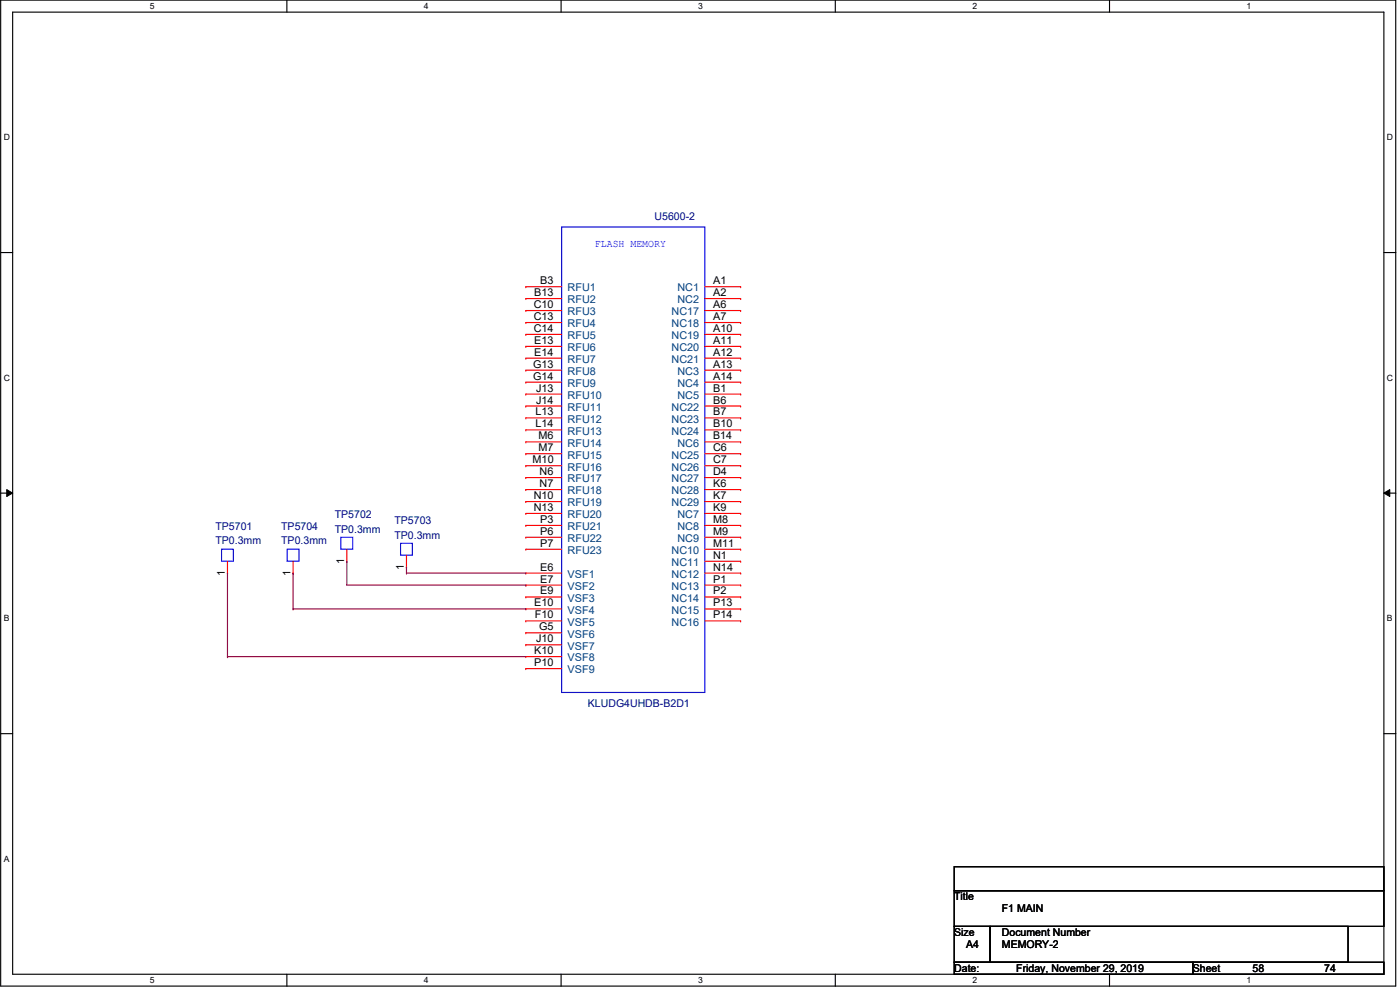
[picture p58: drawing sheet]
<svg xmlns="http://www.w3.org/2000/svg" width="420mm" height="297mm" viewBox="0 0 420 297" stroke-linecap="round" stroke-linejoin="round" font-family="sans-serif">
<defs><g id="words">
<g font-size="3.2" fill="#000080">
<text x="196.5" y="66">U5600-2</text>
<text x="100.5" y="155.5">TP5702</text>
<text x="64.7" y="159.1">TP5701</text>
<text x="84.4" y="159.1">TP5704</text>
<text x="100.5" y="159.8">TP0.3mm</text>
<text x="118.4" y="157.3">TP5703</text>
<text x="118.4" y="161.6">TP0.3mm</text>
<text x="64.7" y="163.4">TP0.3mm</text>
<text x="84.4" y="163.4">TP0.3mm</text>
<text x="176.4" y="212.1">KLUDG4UHDB-B2D1</text>
</g>
<text font-size="3.2" fill="#00f" x="178.5" y="74.2">FLASH MEMORY</text>
<g font-size="3.2">
<text x="160.3" y="88.8">B13</text>
<text x="162.1" y="85.3">B3</text>
<text x="214" y="88.8">A2</text>
<text x="214" y="85.3">A1</text>
<text x="160.2" y="92.4">C10</text>
<text x="214" y="92.4">A6</text>
<text x="160.2" y="99.6">C14</text>
<text x="160.2" y="96">C13</text>
<text x="214" y="99.6">A10</text>
<text x="214" y="96">A7</text>
<text x="160.3" y="106.7">E14</text>
<text x="160.3" y="103.2">E13</text>
<text x="214" y="106.7">A12</text>
<text x="214" y="103.2">A11</text>
<text x="160" y="113.9">G14</text>
<text x="160" y="110.3">G13</text>
<text x="214" y="113.9">A14</text>
<text x="214" y="110.3">A13</text>
<text x="160.9" y="117.5">J13</text>
<text x="214" y="117.5">B1</text>
<text x="160.7" y="124.6">L13</text>
<text x="160.9" y="121.1">J14</text>
<text x="214" y="124.6">B7</text>
<text x="214" y="121.1">B6</text>
<text x="160.7" y="128.2">L14</text>
<text x="161.6" y="131.8">M6</text>
<text x="214" y="128.2">B10</text>
<text x="214" y="131.9">B14</text>
<text x="161.6" y="135.4">M7</text>
<text x="214" y="135.4">C6</text>
<text x="159.8" y="139">M10</text>
<text x="162" y="142.5">N6</text>
<text x="214" y="142.5">D4</text>
<text x="214" y="139">C7</text>
<text x="160.2" y="149.7">N10</text>
<text x="162" y="146.1">N7</text>
<text x="214" y="149.7">K7</text>
<text x="214" y="146.1">K6</text>
<text x="160.2" y="153.3">N13</text>
<text x="214" y="153.3">K9</text>
<text x="162.1" y="160.4">P6</text>
<text x="162.1" y="156.9">P3</text>
<text x="214" y="160.4">M9</text>
<text x="214" y="156.9">M8</text>
<text x="162.1" y="164">P7</text>
<text x="214" y="167.6">N1</text>
<text x="214" y="164">M11</text>
<text x="67.5" y="172.7" transform="rotate(-90 67.5 172.7)">1</text>
<text x="87.2" y="172.7" transform="rotate(-90 87.2 172.7)">1</text>
<text x="103.3" y="169.1" transform="rotate(-90 103.3 169.1)">1</text>
<text x="121.2" y="170.9" transform="rotate(-90 121.2 170.9)">1</text>
<text x="162.1" y="171.2">E6</text>
<text x="214" y="171.2">N14</text>
<text x="162.1" y="178.3">E9</text>
<text x="162.1" y="174.8">E7</text>
<text x="214" y="178.3">P2</text>
<text x="214" y="174.8">P1</text>
<text x="160.3" y="181.9">E10</text>
<text x="160.6" y="185.5">F10</text>
<text x="214" y="185.5">P14</text>
<text x="214" y="181.9">P13</text>
<text x="161.8" y="189.1">G5</text>
<text x="160.3" y="196.3">K10</text>
<text x="160.9" y="192.7">J10</text>
<text x="160.3" y="199.8">P10</text>
<text x="286.4" y="270.1">Title</text>
<text x="300.7" y="273.7">F1 MAIN</text>
<text x="286.4" y="280.8">Size</text>
<text x="300.7" y="280.8">Document Number</text>
<text x="290" y="284.4">A4</text>
<text x="300.7" y="284.4">MEMORY-2</text>
<text x="286.4" y="291.6">Date:</text>
<text x="305" y="291.6">Friday, November 29, 2019</text>
<text x="358" y="291.6">Sheet</text>
<text x="375.9" y="291.6">58</text>
<text x="397.4" y="291.6">74</text>
</g>
<g font-size="3.2" fill="#004080">
<text x="170.3" y="87.5">RFU1</text>
<text x="203.3" y="87.5">NC1</text>
<text x="170.3" y="94.6">RFU3</text>
<text x="170.3" y="91">RFU2</text>
<text x="201.5" y="94.6">NC17</text>
<text x="203.3" y="91">NC2</text>
<text x="170.3" y="101.8">RFU5</text>
<text x="170.3" y="98.2">RFU4</text>
<text x="201.5" y="101.8">NC19</text>
<text x="201.5" y="98.2">NC18</text>
<text x="170.3" y="105.4">RFU6</text>
<text x="201.5" y="105.4">NC20</text>
<text x="170.3" y="112.5">RFU8</text>
<text x="170.3" y="108.9">RFU7</text>
<text x="201.5" y="108.9">NC21</text>
<text x="203.3" y="112.5">NC3</text>
<text x="170.3" y="119.7">RFU10</text>
<text x="170.3" y="116.1">RFU9</text>
<text x="203.3" y="119.7">NC5</text>
<text x="203.3" y="116.1">NC4</text>
<text x="170.3" y="123.3">RFU11</text>
<text x="201.5" y="123.3">NC22</text>
<text x="170.3" y="130.4">RFU13</text>
<text x="170.3" y="126.8">RFU12</text>
<text x="201.5" y="130.4">NC24</text>
<text x="201.5" y="126.8">NC23</text>
<text x="170.3" y="137.6">RFU15</text>
<text x="170.3" y="134">RFU14</text>
<text x="201.5" y="137.6">NC25</text>
<text x="203.3" y="134">NC6</text>
<text x="170.3" y="141.2">RFU16</text>
<text x="201.5" y="141.2">NC26</text>
<text x="170.3" y="148.3">RFU18</text>
<text x="170.3" y="144.7">RFU17</text>
<text x="201.5" y="148.3">NC28</text>
<text x="201.5" y="144.7">NC27</text>
<text x="170.3" y="155.5">RFU20</text>
<text x="170.3" y="151.9">RFU19</text>
<text x="201.5" y="151.9">NC29</text>
<text x="203.3" y="155.5">NC7</text>
<text x="170.3" y="159.1">RFU21</text>
<text x="203.3" y="159.1">NC8</text>
<text x="170.3" y="166.2">RFU23</text>
<text x="170.3" y="162.6">RFU22</text>
<text x="201.5" y="166.2">NC10</text>
<text x="203.3" y="162.6">NC9</text>
<text x="170.3" y="173.4">VSF1</text>
<text x="201.5" y="173.4">NC12</text>
<text x="201.5" y="169.8">NC11</text>
<text x="170.3" y="177">VSF2</text>
<text x="201.5" y="177">NC13</text>
<text x="170.3" y="184.1">VSF4</text>
<text x="170.3" y="180.5">VSF3</text>
<text x="201.5" y="184.1">NC15</text>
<text x="201.5" y="180.5">NC14</text>
<text x="170.3" y="191.3">VSF6</text>
<text x="170.3" y="187.7">VSF5</text>
<text x="201.5" y="187.7">NC16</text>
<text x="170.3" y="194.9">VSF7</text>
<text x="170.3" y="202.1">VSF9</text>
<text x="170.3" y="198.5">VSF8</text>
</g>
<g font-size="2.6">
<text x="44.9" y="2.8">5</text>
<text x="127.2" y="2.8">4</text>
<text x="209.5" y="2.8">3</text>
<text x="291.8" y="2.8">2</text>
<text x="374.1" y="2.8">1</text>
<text x="1.1" y="42">D</text>
<text x="416.3" y="42">D</text>
<text x="1.1" y="114.2">C</text>
<text x="416.3" y="114.2">C</text>
<text x="1.1" y="186.4">B</text>
<text x="416.3" y="186.4">B</text>
<text x="1.1" y="258.5">A</text>
<text x="44.9" y="295">5</text>
<text x="127.2" y="295">4</text>
<text x="209.5" y="295">3</text>
<text x="291.8" y="295">2</text>
<text x="374.1" y="295">1</text>
</g>
</g></defs>
<path d="M.2 0h418.7v295.9h-418.7zM3.8 3.6h411.5v288.7h-411.5z" fill="none" stroke="#000" stroke-width=".34"/>
<g fill="#fff">
<path d="M44.9 .4h1.5v2.9h-1.5z"/>
<path d="M44.9 292.7h1.5v2.9h-1.5z"/>
</g>
<path d="M86.1 0v3.6M86.1 292.3v3.6" fill="none" stroke="#000" stroke-width=".34"/>
<g fill="#fff">
<path d="M127.2 .4h1.5v2.9h-1.5z"/>
<path d="M127.2 292.7h1.5v2.9h-1.5z"/>
</g>
<path d="M168.4 0v3.6M168.4 292.3v3.6" fill="none" stroke="#000" stroke-width=".34"/>
<g fill="#fff">
<path d="M209.5 .4h1.5v2.9h-1.5z"/>
<path d="M209.5 292.7h1.5v2.9h-1.5z"/>
</g>
<path d="M250.7 0v3.6M250.7 292.3v3.6" fill="none" stroke="#000" stroke-width=".34"/>
<g fill="#fff">
<path d="M291.8 .4h1.5v2.9h-1.5z"/>
<path d="M291.8 292.7h1.5v2.9h-1.5z"/>
</g>
<path d="M333 0v3.6M333 292.3v3.6" fill="none" stroke="#000" stroke-width=".34"/>
<g fill="#fff">
<path d="M374.1 .4h1.5v2.9h-1.5z"/>
<path d="M374.1 292.7h1.5v2.9h-1.5z"/>
<path d="M1.1 39.7h1.9v2.9h-1.9z"/>
<path d="M416.3 39.7h1.8v2.9h-1.8z"/>
<path d="M1.1 111.8h1.9v2.9h-1.9z"/>
<path d="M416.2 111.8h1.9v2.9h-1.9z"/>
</g>
<path d="M.2 75.8h3.6M415.3 75.8h3.6" fill="none" stroke="#000" stroke-width=".34"/>
<g fill="#fff">
<path d="M1.1 184h1.8v2.9h-1.8z"/>
<path d="M416.2 184h1.8v2.9h-1.8z"/>
</g>
<path d="M.2 148h3.6M415.3 148h3.6" fill="none" stroke="#000" stroke-width=".34"/>
<path d="M2 146.9l1.8 1.1-1.8 1zM415.3 148l1.8-1.1v2.1z" fill="#000"/>
<path d="M2 146.9l1.8 1.1-1.8 1zM415.3 148l1.8-1.1v2.1z" fill="none" stroke="#000" stroke-width=".3"/>
<path d="M1.1 256.2h1.8v2.9h-1.8z" fill="#fff"/>
<path d="M.2 220.1h3.6M415.3 220.1h3.6M286.4 260.1h128.9v7.1h-128.9zM286.4 267.2h128.9v10.8h-128.9zM286.4 278h10.7v10.7h-10.7zM297.1 278h107.5v10.7h-107.5zM286.4 288.7h71.6v3.6h-71.6zM358 288.7h57.3v3.6h-57.3z" fill="none" stroke="#000" stroke-width=".34"/>
<path d="M168.6 68.1h42.9v139.7h-42.9z" fill="none" stroke="#00f" stroke-width=".34"/>
<path d="M211.5 86h10.8" fill="none" stroke="#f00" stroke-width=".34"/>
<circle cx="222.3" cy="86" r=".17" fill="#f00"/>
<path d="M211.5 89.6h10.8" fill="none" stroke="#f00" stroke-width=".34"/>
<circle cx="222.3" cy="89.6" r=".17" fill="#f00"/>
<path d="M211.5 111.1h10.8" fill="none" stroke="#f00" stroke-width=".34"/>
<circle cx="222.3" cy="111.1" r=".17" fill="#f00"/>
<path d="M211.5 114.7h10.8" fill="none" stroke="#f00" stroke-width=".34"/>
<circle cx="222.3" cy="114.7" r=".17" fill="#f00"/>
<path d="M211.5 118.2h10.8" fill="none" stroke="#f00" stroke-width=".34"/>
<circle cx="222.3" cy="118.2" r=".17" fill="#f00"/>
<path d="M211.5 132.6h10.8" fill="none" stroke="#f00" stroke-width=".34"/>
<circle cx="222.3" cy="132.6" r=".17" fill="#f00"/>
<path d="M211.5 154h10.8" fill="none" stroke="#f00" stroke-width=".34"/>
<circle cx="222.3" cy="154" r=".17" fill="#f00"/>
<path d="M211.5 157.6h10.8" fill="none" stroke="#f00" stroke-width=".34"/>
<circle cx="222.3" cy="157.6" r=".17" fill="#f00"/>
<path d="M211.5 161.2h10.8" fill="none" stroke="#f00" stroke-width=".34"/>
<circle cx="222.3" cy="161.2" r=".17" fill="#f00"/>
<path d="M211.5 164.8h10.8" fill="none" stroke="#f00" stroke-width=".34"/>
<circle cx="222.3" cy="164.8" r=".17" fill="#f00"/>
<path d="M211.5 168.4h10.8" fill="none" stroke="#f00" stroke-width=".34"/>
<circle cx="222.3" cy="168.4" r=".17" fill="#f00"/>
<path d="M211.5 172h10.8" fill="none" stroke="#f00" stroke-width=".34"/>
<circle cx="222.3" cy="172" r=".17" fill="#f00"/>
<path d="M211.5 175.6h10.8" fill="none" stroke="#f00" stroke-width=".34"/>
<circle cx="222.3" cy="175.6" r=".17" fill="#f00"/>
<path d="M211.5 179.1h10.8" fill="none" stroke="#f00" stroke-width=".34"/>
<circle cx="222.3" cy="179.1" r=".17" fill="#f00"/>
<path d="M211.5 182.7h10.8" fill="none" stroke="#f00" stroke-width=".34"/>
<circle cx="222.3" cy="182.7" r=".17" fill="#f00"/>
<path d="M211.5 186.3h10.8" fill="none" stroke="#f00" stroke-width=".34"/>
<circle cx="222.3" cy="186.3" r=".17" fill="#f00"/>
<path d="M157.8 86h10.8" fill="none" stroke="#f00" stroke-width=".34"/>
<circle cx="157.8" cy="86" r=".17" fill="#f00"/>
<path d="M157.8 89.6h10.8" fill="none" stroke="#f00" stroke-width=".34"/>
<circle cx="157.8" cy="89.6" r=".17" fill="#f00"/>
<path d="M157.8 93.2h10.8" fill="none" stroke="#f00" stroke-width=".34"/>
<circle cx="157.8" cy="93.2" r=".17" fill="#f00"/>
<path d="M157.8 96.8h10.8" fill="none" stroke="#f00" stroke-width=".34"/>
<circle cx="157.8" cy="96.8" r=".17" fill="#f00"/>
<path d="M157.8 100.3h10.8" fill="none" stroke="#f00" stroke-width=".34"/>
<circle cx="157.8" cy="100.3" r=".17" fill="#f00"/>
<path d="M157.8 103.9h10.8" fill="none" stroke="#f00" stroke-width=".34"/>
<circle cx="157.8" cy="103.9" r=".17" fill="#f00"/>
<path d="M157.8 107.5h10.8" fill="none" stroke="#f00" stroke-width=".34"/>
<circle cx="157.8" cy="107.5" r=".17" fill="#f00"/>
<path d="M157.8 111.1h10.8" fill="none" stroke="#f00" stroke-width=".34"/>
<circle cx="157.8" cy="111.1" r=".17" fill="#f00"/>
<path d="M157.8 114.7h10.8" fill="none" stroke="#f00" stroke-width=".34"/>
<circle cx="157.8" cy="114.7" r=".17" fill="#f00"/>
<path d="M157.8 118.2h10.8" fill="none" stroke="#f00" stroke-width=".34"/>
<circle cx="157.8" cy="118.2" r=".17" fill="#f00"/>
<path d="M157.8 121.8h10.8" fill="none" stroke="#f00" stroke-width=".34"/>
<circle cx="157.8" cy="121.8" r=".17" fill="#f00"/>
<path d="M157.8 125.4h10.8" fill="none" stroke="#f00" stroke-width=".34"/>
<circle cx="157.8" cy="125.4" r=".17" fill="#f00"/>
<path d="M157.8 129h10.8" fill="none" stroke="#f00" stroke-width=".34"/>
<circle cx="157.8" cy="129" r=".17" fill="#f00"/>
<path d="M157.8 132.6h10.8" fill="none" stroke="#f00" stroke-width=".34"/>
<circle cx="157.8" cy="132.6" r=".17" fill="#f00"/>
<path d="M157.8 136.1h10.8" fill="none" stroke="#f00" stroke-width=".34"/>
<circle cx="157.8" cy="136.1" r=".17" fill="#f00"/>
<path d="M157.8 139.7h10.8" fill="none" stroke="#f00" stroke-width=".34"/>
<circle cx="157.8" cy="139.7" r=".17" fill="#f00"/>
<path d="M157.8 143.3h10.8" fill="none" stroke="#f00" stroke-width=".34"/>
<circle cx="157.8" cy="143.3" r=".17" fill="#f00"/>
<path d="M157.8 146.9h10.8" fill="none" stroke="#f00" stroke-width=".34"/>
<circle cx="157.8" cy="146.9" r=".17" fill="#f00"/>
<path d="M157.8 150.5h10.8" fill="none" stroke="#f00" stroke-width=".34"/>
<circle cx="157.8" cy="150.5" r=".17" fill="#f00"/>
<path d="M157.8 154h10.8" fill="none" stroke="#f00" stroke-width=".34"/>
<circle cx="157.8" cy="154" r=".17" fill="#f00"/>
<path d="M157.8 157.6h10.8" fill="none" stroke="#f00" stroke-width=".34"/>
<circle cx="157.8" cy="157.6" r=".17" fill="#f00"/>
<path d="M157.8 161.2h10.8" fill="none" stroke="#f00" stroke-width=".34"/>
<circle cx="157.8" cy="161.2" r=".17" fill="#f00"/>
<path d="M157.8 164.8h10.8" fill="none" stroke="#f00" stroke-width=".34"/>
<circle cx="157.8" cy="164.8" r=".17" fill="#f00"/>
<path d="M211.5 93.2h10.8" fill="none" stroke="#f00" stroke-width=".34"/>
<circle cx="222.3" cy="93.2" r=".17" fill="#f00"/>
<path d="M211.5 96.8h10.8" fill="none" stroke="#f00" stroke-width=".34"/>
<circle cx="222.3" cy="96.8" r=".17" fill="#f00"/>
<path d="M211.5 100.3h10.8" fill="none" stroke="#f00" stroke-width=".34"/>
<circle cx="222.3" cy="100.3" r=".17" fill="#f00"/>
<path d="M211.5 103.9h10.8" fill="none" stroke="#f00" stroke-width=".34"/>
<circle cx="222.3" cy="103.9" r=".17" fill="#f00"/>
<path d="M211.5 107.5h10.8" fill="none" stroke="#f00" stroke-width=".34"/>
<circle cx="222.3" cy="107.5" r=".17" fill="#f00"/>
<path d="M211.5 121.8h10.8" fill="none" stroke="#f00" stroke-width=".34"/>
<circle cx="222.3" cy="121.8" r=".17" fill="#f00"/>
<path d="M211.5 125.4h10.8" fill="none" stroke="#f00" stroke-width=".34"/>
<circle cx="222.3" cy="125.4" r=".17" fill="#f00"/>
<path d="M211.5 129h10.8" fill="none" stroke="#f00" stroke-width=".34"/>
<circle cx="222.3" cy="129" r=".17" fill="#f00"/>
<path d="M211.5 136.1h10.8" fill="none" stroke="#f00" stroke-width=".34"/>
<circle cx="222.3" cy="136.1" r=".17" fill="#f00"/>
<path d="M211.5 139.7h10.8" fill="none" stroke="#f00" stroke-width=".34"/>
<circle cx="222.3" cy="139.7" r=".17" fill="#f00"/>
<path d="M211.5 143.3h10.8" fill="none" stroke="#f00" stroke-width=".34"/>
<circle cx="222.3" cy="143.3" r=".17" fill="#f00"/>
<path d="M211.5 146.9h10.8" fill="none" stroke="#f00" stroke-width=".34"/>
<circle cx="222.3" cy="146.9" r=".17" fill="#f00"/>
<path d="M211.5 150.5h10.8" fill="none" stroke="#f00" stroke-width=".34"/>
<circle cx="222.3" cy="150.5" r=".17" fill="#f00"/>
<path d="M157.8 172h10.8" fill="none" stroke="#f00" stroke-width=".34"/>
<circle cx="157.8" cy="172" r=".17" fill="#f00"/>
<path d="M157.8 175.6h10.8" fill="none" stroke="#f00" stroke-width=".34"/>
<circle cx="157.8" cy="175.6" r=".17" fill="#f00"/>
<path d="M157.8 179.1h10.8" fill="none" stroke="#f00" stroke-width=".34"/>
<circle cx="157.8" cy="179.1" r=".17" fill="#f00"/>
<path d="M157.8 182.7h10.8" fill="none" stroke="#f00" stroke-width=".34"/>
<circle cx="157.8" cy="182.7" r=".17" fill="#f00"/>
<path d="M157.8 186.3h10.8" fill="none" stroke="#f00" stroke-width=".34"/>
<circle cx="157.8" cy="186.3" r=".17" fill="#f00"/>
<path d="M157.8 189.9h10.8" fill="none" stroke="#f00" stroke-width=".34"/>
<circle cx="157.8" cy="189.9" r=".17" fill="#f00"/>
<path d="M157.8 193.5h10.8" fill="none" stroke="#f00" stroke-width=".34"/>
<circle cx="157.8" cy="193.5" r=".17" fill="#f00"/>
<path d="M157.8 197h10.8" fill="none" stroke="#f00" stroke-width=".34"/>
<circle cx="157.8" cy="197" r=".17" fill="#f00"/>
<path d="M157.8 200.6h10.8" fill="none" stroke="#f00" stroke-width=".34"/>
<circle cx="157.8" cy="200.6" r=".17" fill="#f00"/>
<path d="M120.2 163h3.6v3.6h-3.6z" fill="none" stroke="#00f" stroke-width=".34"/>
<path d="M122 166.6v3.6" fill="none" stroke="#f00" stroke-width=".34"/>
<circle cx="122" cy="170.2" r=".17" fill="#f00"/>
<path d="M66.5 164.8h3.5v3.6h-3.5z" fill="none" stroke="#00f" stroke-width=".34"/>
<path d="M68.3 168.4v3.6" fill="none" stroke="#f00" stroke-width=".34"/>
<circle cx="68.3" cy="172" r=".17" fill="#f00"/>
<path d="M86.2 164.8h3.5v3.6h-3.5z" fill="none" stroke="#00f" stroke-width=".34"/>
<path d="M88 168.4v3.6" fill="none" stroke="#f00" stroke-width=".34"/>
<circle cx="88" cy="172" r=".17" fill="#f00"/>
<path d="M102.3 161.2h3.6v3.6h-3.6z" fill="none" stroke="#00f" stroke-width=".34"/>
<path d="M104.1 164.8v3.6" fill="none" stroke="#f00" stroke-width=".34"/>
<circle cx="104.1" cy="168.4" r=".17" fill="#f00"/>
<path d="M88 182.7h69.8" fill="none" stroke="#800040" stroke-width=".34"/>
<circle cx="88" cy="182.7" r=".17" fill="#800040"/>
<path d="M88 172v10.7" fill="none" stroke="#800040" stroke-width=".34"/>
<circle cx="88" cy="172" r=".17" fill="#800040"/>
<path d="M68.3 197h89.5" fill="none" stroke="#800040" stroke-width=".34"/>
<circle cx="68.3" cy="197" r=".17" fill="#800040"/>
<path d="M68.3 172v25" fill="none" stroke="#800040" stroke-width=".34"/>
<circle cx="68.3" cy="197" r=".17" fill="#800040"/>
<path d="M122 172h35.8" fill="none" stroke="#800040" stroke-width=".34"/>
<circle cx="122" cy="172" r=".17" fill="#800040"/>
<path d="M122 170.2v1.8" fill="none" stroke="#800040" stroke-width=".34"/>
<circle cx="122" cy="170.2" r=".17" fill="#800040"/>
<path d="M104.1 175.5h53.7" fill="none" stroke="#800040" stroke-width=".34"/>
<circle cx="157.8" cy="175.5" r=".17" fill="#800040"/>
<path d="M104.1 168.4v7.1" fill="none" stroke="#800040" stroke-width=".34"/>
<circle cx="104.1" cy="168.4" r=".17" fill="#800040"/>
<use href="#words"/>
</svg>
